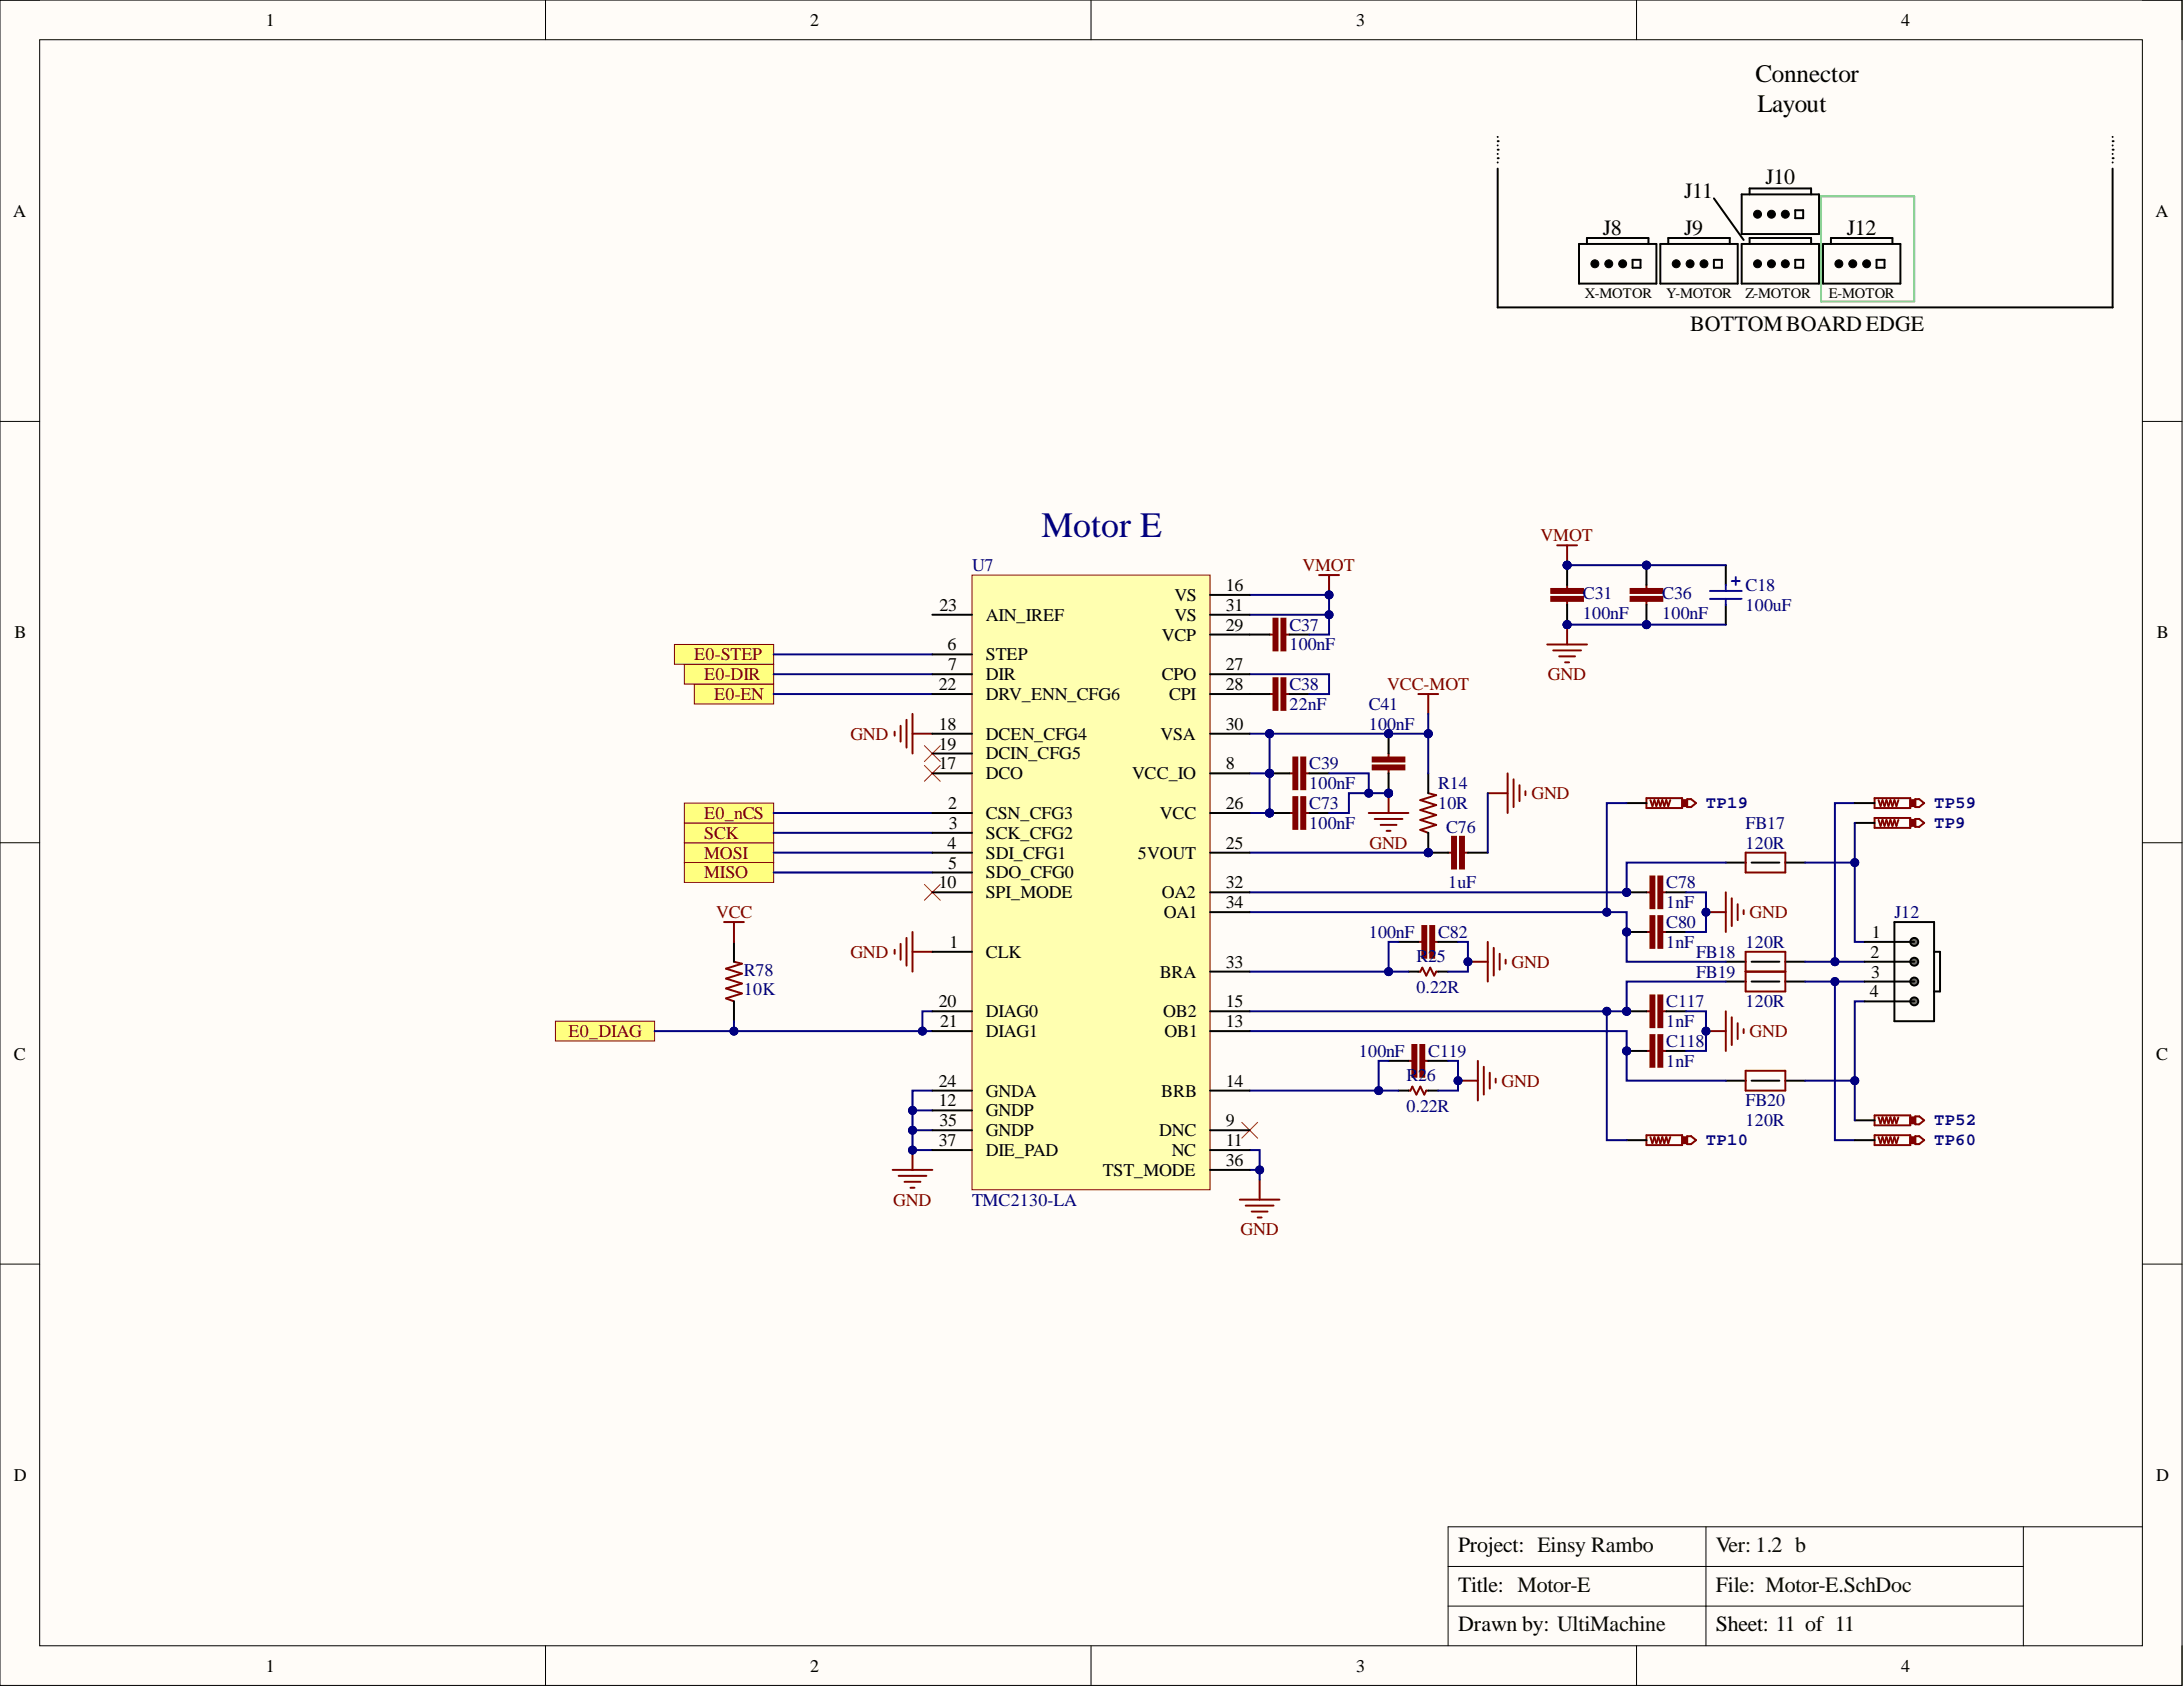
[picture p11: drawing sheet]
<svg xmlns="http://www.w3.org/2000/svg" width="279mm" height="216mm" viewBox="0 0 279 216" stroke-linecap="round" stroke-linejoin="round" font-family="sans-serif">
<defs><g id="words">
<text font-size="4.6" fill="#000080" x="133.3" y="68.8">Motor E</text>
<g font-size="3.2">
<text x="224.7" y="10.5">Connector</text>
<text x="224.9" y="14.3">Layout</text>
</g>
<g font-size="2.8">
<text x="226" y="23.5">J10</text>
<text x="215.6" y="25.3">J11</text>
<text x="205.1" y="30.1">J8</text>
<text x="215.6" y="30.1">J9</text>
<text x="236.4" y="30.1">J12</text>
<text x="216.3" y="42.3">BOTTOMBOARD EDGE</text>
<text x="186.6" y="203.7">Title: Motor-E</text>
<text x="186.6" y="198.6">Project: Einsy Rambo</text>
<text x="186.6" y="208.8">Drawn by: UltiMachine</text>
<text x="219.6" y="208.8">Sheet: 11 of 11</text>
</g>
<g font-size="2.8" fill="#080d02">
<text x="219.6" y="203.7">File: Motor-E.SchDoc</text>
<text x="219.6" y="198.6">Ver: 1.2 b</text>
</g>
<g font-size="2.3">
<text x="34" y="3.3">1</text>
<text x="103.7" y="3.3">2</text>
<text x="173.6" y="3.3">3</text>
<text x="243.3" y="3.3">4</text>
<text x="1.7" y="27.8">A</text>
<text x="275.9" y="27.8">A</text>
<text x="150.3" y="76.9">VS</text>
<text x="156.9" y="75.6">16</text>
<text x="1.9" y="81.6">B</text>
<text x="120.3" y="78.2">23</text>
<text x="121.3" y="83.2">6</text>
<text x="126.2" y="79.4">AIN_IREF</text>
<text x="148.7" y="82">VCP</text>
<text x="150.3" y="79.4">VS</text>
<text x="156.9" y="80.7">29</text>
<text x="156.9" y="78.2">31</text>
<text x="276.1" y="81.6">B</text>
<text x="120.2" y="88.3">22</text>
<text x="121.4" y="85.8">7</text>
<text x="126.2" y="84.5">STEP</text>
<text x="126.2" y="87">DIR</text>
<text x="126.2" y="89.6">DRV_ENN_CFG6</text>
<text x="148.7" y="87">CPO</text>
<text x="149.6" y="89.6">CPI</text>
<text x="156.9" y="85.8">27</text>
<text x="156.9" y="88.3">28</text>
<text x="120.2" y="93.4">18</text>
<text x="120.2" y="95.9">19</text>
<text x="126.2" y="94.7">DCEN_CFG4</text>
<text x="148.5" y="94.7">VSA</text>
<text x="156.9" y="93.4">30</text>
<text x="120.2" y="98.5">17</text>
<text x="126.2" y="99.7">DCO</text>
<text x="126.2" y="97.2">DCIN_CFG5</text>
<text x="144.9" y="99.7">VCC_IO</text>
<text x="156.9" y="98.5">8</text>
<text x="121.4" y="103.5">2</text>
<text x="121.4" y="106.1">3</text>
<text x="126.2" y="104.8">CSN_CFG3</text>
<text x="126.2" y="107.3">SCK_CFG2</text>
<text x="148.4" y="104.8">VCC</text>
<text x="156.9" y="103.5">26</text>
<text x="120.2" y="113.7">10</text>
<text x="121.3" y="108.6">4</text>
<text x="121.4" y="111.2">5</text>
<text x="126.2" y="109.9">SDI_CFG1</text>
<text x="126.2" y="112.4">SDO_CFG0</text>
<text x="145.6" y="109.9">5VOUT</text>
<text x="156.9" y="108.6">25</text>
<text x="156.9" y="113.7">32</text>
<text x="126.2" y="115">SPI_MODE</text>
<text x="148.7" y="115">OA2</text>
<text x="148.9" y="117.5">OA1</text>
<text x="156.9" y="116.2">34</text>
<text x="121.5" y="121.3">1</text>
<text x="126.2" y="122.6">CLK</text>
<text x="148.4" y="125.1">BRA</text>
<text x="156.9" y="123.8">33</text>
<text x="239.4" y="122.6">2</text>
<text x="239.5" y="125.1">3</text>
<text x="239.6" y="120">1</text>
<text x="120.2" y="128.9">20</text>
<text x="120.3" y="131.5">21</text>
<text x="126.2" y="130.2">DIAG0</text>
<text x="148.9" y="130.2">OB2</text>
<text x="156.9" y="131.5">13</text>
<text x="156.9" y="128.9">15</text>
<text x="239.3" y="127.6">4</text>
<text x="1.8" y="135.6">C</text>
<text x="126.2" y="132.7">DIAG1</text>
<text x="149" y="132.7">OB1</text>
<text x="276" y="135.6">C</text>
<text x="120.2" y="141.6">12</text>
<text x="120.2" y="139.1">24</text>
<text x="126.2" y="142.9">GNDP</text>
<text x="126.2" y="140.3">GNDA</text>
<text x="148.6" y="140.3">BRB</text>
<text x="156.9" y="139.1">14</text>
<text x="120.2" y="146.7">37</text>
<text x="120.3" y="144.1">35</text>
<text x="126.2" y="145.4">GNDP</text>
<text x="126.2" y="147.9">DIE_PAD</text>
<text x="148.4" y="145.4">DNC</text>
<text x="150" y="147.9">NC</text>
<text x="156.9" y="144.1">9</text>
<text x="156.9" y="146.7">11</text>
<text x="156.9" y="149.2">36</text>
<text x="141.2" y="150.5">TST_MODE</text>
<text x="1.8" y="189.5">D</text>
<text x="276" y="189.5">D</text>
<text x="34" y="213.9">1</text>
<text x="103.7" y="213.9">2</text>
<text x="173.6" y="213.9">3</text>
<text x="243.3" y="213.9">4</text>
</g>
<g font-size="2.3" fill="#800000">
<text x="197.2" y="69.3">VMOT</text>
<text x="166.7" y="73.1">VMOT</text>
<text x="88.9" y="84.5">E0-STEP</text>
<text x="90.1" y="87">E0-DIR</text>
<text x="91.4" y="89.6">E0-EN</text>
<text x="177.6" y="88.3">VCC-MOT</text>
<text x="198.1" y="87">GND</text>
<text x="108.8" y="94.7">GND</text>
<text x="90.1" y="107.3">SCK</text>
<text x="90.1" y="104.8">E0_nCS</text>
<text x="196" y="102.3">GND</text>
<text x="90.1" y="109.9">MOSI</text>
<text x="90.1" y="112.4">MISO</text>
<text x="175.3" y="108.6">GND</text>
<text x="91.7" y="117.5">VCC</text>
<text x="223.9" y="117.5">GND</text>
<text x="108.8" y="122.6">GND</text>
<text x="193.5" y="123.8">GND</text>
<text x="72.8" y="132.7">E0_DIAG</text>
<text x="223.9" y="132.7">GND</text>
<text x="192.2" y="139.1">GND</text>
<text x="114.3" y="154.3">GND</text>
<text x="158.8" y="158.1">GND</text>
</g>
<g font-size="2.3" fill="#000080">
<text x="124.4" y="73.1">U7</text>
<text x="202.6" y="76.6">C31</text>
<text x="212.8" y="76.6">C36</text>
<text x="223.4" y="75.6">C18</text>
<text x="165" y="80.7">C37</text>
<text x="165" y="83.2">100nF</text>
<text x="202.6" y="79.2">100nF</text>
<text x="212.8" y="79.2">100nF</text>
<text x="223.4" y="78.2">100uF</text>
<text x="165" y="88.3">C38</text>
<text x="165" y="90.9">22nF</text>
<text x="175.2" y="90.9">C41</text>
<text x="175.2" y="93.4">100nF</text>
<text x="167.6" y="98.5">C39</text>
<text x="167.6" y="101">100nF</text>
<text x="184.1" y="101">R14</text>
<text x="167.6" y="103.5">C73</text>
<text x="167.6" y="106.1">100nF</text>
<text x="184.1" y="103.5">10R</text>
<text x="185.1" y="106.6">C76</text>
<text x="223.4" y="106.1">FB17</text>
<text x="185.3" y="113.7">1uF</text>
<text x="213.3" y="113.7">C78</text>
<text x="223.4" y="108.6">120R</text>
<text x="213.3" y="116.2">1nF</text>
<text x="213.3" y="118.8">C80</text>
<text x="242.5" y="117.5">J12</text>
<text x="95.2" y="124.9">R78</text>
<text x="175.2" y="120">100nF</text>
<text x="181.3" y="123.1">R25</text>
<text x="184.1" y="120">C82</text>
<text x="213.3" y="121.3">1nF</text>
<text x="217.1" y="122.6">FB18</text>
<text x="217.1" y="125.1">FB19</text>
<text x="223.4" y="121.3">120R</text>
<text x="95.2" y="127.4">10K</text>
<text x="181.3" y="127.1">0.22R</text>
<text x="213.3" y="128.9">C117</text>
<text x="213.3" y="131.5">1nF</text>
<text x="223.4" y="128.9">120R</text>
<text x="173.9" y="135.3">100nF</text>
<text x="182.8" y="135.3">C119</text>
<text x="213.3" y="134">C118</text>
<text x="213.3" y="136.5">1nF</text>
<text x="180" y="142.4">0.22R</text>
<text x="180" y="138.3">R26</text>
<text x="223.4" y="141.6">FB20</text>
<text x="223.4" y="144.1">120R</text>
<text x="124.4" y="154.3">TMC2130-LA</text>
</g>
<g font-size="2.2" fill="#000080">
<text x="218.3" y="103.4">TP19</text>
<text x="247.5" y="105.9">TP9</text>
<text x="247.5" y="103.4">TP59</text>
<text x="247.5" y="144">TP52</text>
<text x="218.3" y="146.5">TP10</text>
<text x="247.5" y="146.5">TP60</text>
</g>
<g font-size="1.9">
<text x="202.9" y="38.2">X-MOTOR</text>
<text x="213.3" y="38.2">Y-MOTOR</text>
<text x="223.4" y="38.2">Z-MOTOR</text>
<text x="234.1" y="38.2">E-MOTOR</text>
</g>
</g></defs>
<path d="M0 0h279.3v215.7h-279.3z" fill-rule="evenodd" fill="#fffcf8"/>
<path d="M0 0h279.3v215.7h-279.3z" fill="none" stroke="#000" stroke-width=".13"/>
<path d="M5.1 5.1h269.1v205.5h-269.1z" fill-rule="evenodd" fill="#fffcf8"/>
<g fill="none" stroke="#000" stroke-width=".13">
<path d="M0 0h5.1M5.1 5.1h269.1v205.5h-269.1zM69.8 0v5.1M139.6 0v5.1M209.5 0v5.1M274.2 0h5.1v5.1M0 53.9h5.1M274.2 53.9h5.1M0 107.9h5.1M274.2 107.9h5.1M0 161.8h5.1M274.2 161.8h5.1"/>
<path d="M218.3 195.4v15.2M259 195.4v15.2M274.2 195.4h-88.9v15.2M69.8 210.6v5.1M139.6 210.6v5.1M185.3 200.5h73.7M185.3 205.5h73.7M209.5 210.6v5.1M279.3 210.6v5.1"/>
</g>
<g fill="none" stroke="#800000" stroke-width=".25">
<path d="M114.5 93.6v.6M115.3 92.9v2M116 92.1v3.6M116.8 91.4v5M116.8 93.9h2.5M116.8 119.3v5M114.5 121.6v.5M115.3 120.8v2M116 120v3.6M116.8 121.8h2.5M114.3 149.7h5M115 150.5h3.6"/>
<path d="M115.8 151.2h2M116.5 152h.5M116.8 147.2v2.5"/>
</g>
<circle cx="116.8" cy="147.2" r=".51" fill="#000080"/>
<circle cx="116.8" cy="147.2" r=".51" fill="none" stroke="#000080" stroke-width=".13"/>
<path d="M162.5 81.2h.5M164.5 81.2h.5" fill="none" stroke="#800000" stroke-width=".25"/>
<path d="M164 79.2h.5v4h-.5z" fill-rule="evenodd" fill="#800000"/>
<path d="M164 79.2h.5v4h-.5z" fill="none" stroke="#800000" stroke-width=".25"/>
<path d="M163 79.2h.5v4h-.5z" fill-rule="evenodd" fill="#800000"/>
<path d="M163 79.2h.5v4h-.5zM162.5 88.8h.5M164.5 88.8h.5" fill="none" stroke="#800000" stroke-width=".25"/>
<path d="M160 81.2h2.5M165 81.2h2.6" fill="none" stroke="#000" stroke-width=".25"/>
<path d="M164 86.8h.5v4.1h-.5z" fill-rule="evenodd" fill="#800000"/>
<path d="M164 86.8h.5v4.1h-.5z" fill="none" stroke="#800000" stroke-width=".25"/>
<path d="M163 86.8h.5v4.1h-.5z" fill-rule="evenodd" fill="#800000"/>
<path d="M163 86.8h.5v4.1h-.5z" fill="none" stroke="#800000" stroke-width=".25"/>
<path d="M160 88.8h2.5M165 88.8h2.6" fill="none" stroke="#000" stroke-width=".25"/>
<circle cx="182.8" cy="109.1" r=".51" fill="#000080"/>
<circle cx="182.8" cy="109.1" r=".51" fill="none" stroke="#000080" stroke-width=".13"/>
<path d="M182.8 101.5l1 .3-2 .6 2 .6-2 .7 2 .6-2 .6 2 .7-2 .6 1 .4" fill="none" stroke="#800000" stroke-width=".25"/>
<path d="M182.8 99v2.5M182.8 106.6v2.5" fill="none" stroke="#000" stroke-width=".25"/>
<circle cx="182.8" cy="109.1" r=".51" fill="#000080"/>
<circle cx="182.8" cy="109.1" r=".51" fill="none" stroke="#000080" stroke-width=".13"/>
<circle cx="182.8" cy="109.1" r=".51" fill="#000080"/>
<circle cx="182.8" cy="109.1" r=".51" fill="none" stroke="#000080" stroke-width=".13"/>
<path d="M185.3 109.1h.5M187.4 109.1h.5" fill="none" stroke="#800000" stroke-width=".25"/>
<path d="M186.9 107.1h.5v4.1h-.5z" fill-rule="evenodd" fill="#800000"/>
<path d="M186.9 107.1h.5v4.1h-.5z" fill="none" stroke="#800000" stroke-width=".25"/>
<path d="M185.8 107.1h.6v4.1h-.6z" fill-rule="evenodd" fill="#800000"/>
<path d="M185.8 107.1h.6v4.1h-.6z" fill="none" stroke="#800000" stroke-width=".25"/>
<path d="M182.8 109.1h2.5" fill="none" stroke="#000" stroke-width=".25"/>
<circle cx="182.8" cy="109.1" r=".51" fill="#000080"/>
<circle cx="182.8" cy="109.1" r=".51" fill="none" stroke="#000080" stroke-width=".13"/>
<path d="M187.9 109.1h2.5" fill="none" stroke="#000" stroke-width=".25"/>
<circle cx="200.6" cy="79.9" r=".51" fill="#000080"/>
<circle cx="200.6" cy="79.9" r=".51" fill="none" stroke="#000080" stroke-width=".13"/>
<circle cx="200.6" cy="72.3" r=".51" fill="#000080"/>
<circle cx="200.6" cy="72.3" r=".51" fill="none" stroke="#000080" stroke-width=".13"/>
<path d="M200.6 74.9v.5M200.6 76.9v.5" fill="none" stroke="#800000" stroke-width=".25"/>
<path d="M198.5 75.4h4.1v.5h-4.1z" fill-rule="evenodd" fill="#800000"/>
<path d="M198.5 75.4h4.1v.5h-4.1z" fill="none" stroke="#800000" stroke-width=".25"/>
<path d="M198.5 76.4h4.1v.5h-4.1z" fill-rule="evenodd" fill="#800000"/>
<path d="M198.5 76.4h4.1v.5h-4.1z" fill="none" stroke="#800000" stroke-width=".25"/>
<path d="M200.6 77.4v2.5" fill="none" stroke="#000" stroke-width=".25"/>
<circle cx="200.6" cy="79.9" r=".51" fill="#000080"/>
<circle cx="200.6" cy="79.9" r=".51" fill="none" stroke="#000080" stroke-width=".13"/>
<path d="M200.6 72.3v2.6" fill="none" stroke="#000" stroke-width=".25"/>
<circle cx="200.6" cy="72.3" r=".51" fill="#000080"/>
<circle cx="200.6" cy="72.3" r=".51" fill="none" stroke="#000080" stroke-width=".13"/>
<circle cx="210.7" cy="79.9" r=".51" fill="#000080"/>
<circle cx="210.7" cy="79.9" r=".51" fill="none" stroke="#000080" stroke-width=".13"/>
<circle cx="210.7" cy="72.3" r=".51" fill="#000080"/>
<circle cx="210.7" cy="72.3" r=".51" fill="none" stroke="#000080" stroke-width=".13"/>
<path d="M210.7 74.9v.5M210.7 76.9v.5" fill="none" stroke="#800000" stroke-width=".25"/>
<path d="M208.7 75.4h4.1v.5h-4.1z" fill-rule="evenodd" fill="#800000"/>
<path d="M208.7 75.4h4.1v.5h-4.1z" fill="none" stroke="#800000" stroke-width=".25"/>
<path d="M208.7 76.4h4.1v.5h-4.1z" fill-rule="evenodd" fill="#800000"/>
<path d="M208.7 76.4h4.1v.5h-4.1z" fill="none" stroke="#800000" stroke-width=".25"/>
<path d="M210.7 77.4v2.5" fill="none" stroke="#000" stroke-width=".25"/>
<circle cx="210.7" cy="79.9" r=".51" fill="#000080"/>
<circle cx="210.7" cy="79.9" r=".51" fill="none" stroke="#000080" stroke-width=".13"/>
<path d="M210.7 72.3v2.6" fill="none" stroke="#000" stroke-width=".25"/>
<circle cx="210.7" cy="72.3" r=".51" fill="#000080"/>
<circle cx="210.7" cy="72.3" r=".51" fill="none" stroke="#000080" stroke-width=".13"/>
<path d="M220.9 72.3v2.6M220.9 77.4v2.5" fill="none" stroke="#000" stroke-width=".25"/>
<path d="M218.9 75.6h4M218.9 76.6h4M220.9 74.9v.7M220.9 76.6v.8M221.6 74.4h1.1M222.2 73.9v1" fill="none" stroke="#00f" stroke-width=".25"/>
<path d="M200.6 79.9v2.6M198 82.5h5.1M198.8 83.2h3.5M199.6 84h2M200.3 84.8h.5" fill="none" stroke="#800000" stroke-width=".25"/>
<circle cx="200.6" cy="79.9" r=".51" fill="#000080"/>
<circle cx="200.6" cy="79.9" r=".51" fill="none" stroke="#000080" stroke-width=".13"/>
<path d="M193 99v5M193.7 99.7v3.6M190.4 101.5h2.6M194.5 100.5v2M195.2 101.3v.5" fill="none" stroke="#800000" stroke-width=".25"/>
<circle cx="162.5" cy="104" r=".51" fill="#000080"/>
<circle cx="162.5" cy="104" r=".51" fill="none" stroke="#000080" stroke-width=".13"/>
<path d="M165 104h.5M167.1 104h.5" fill="none" stroke="#800000" stroke-width=".25"/>
<path d="M165.5 102h.5v4.1h-.5z" fill-rule="evenodd" fill="#800000"/>
<path d="M165.5 102h.5v4.1h-.5z" fill="none" stroke="#800000" stroke-width=".25"/>
<path d="M166.6 102h.5v4.1h-.5z" fill-rule="evenodd" fill="#800000"/>
<path d="M166.6 102h.5v4.1h-.5z" fill="none" stroke="#800000" stroke-width=".25"/>
<path d="M162.5 104h2.5M167.6 104h2.5" fill="none" stroke="#000" stroke-width=".25"/>
<circle cx="162.5" cy="104" r=".51" fill="#000080"/>
<circle cx="162.5" cy="104" r=".51" fill="none" stroke="#000080" stroke-width=".13"/>
<circle cx="162.5" cy="99" r=".51" fill="#000080"/>
<circle cx="162.5" cy="99" r=".51" fill="none" stroke="#000080" stroke-width=".13"/>
<path d="M165 99h.5M167.1 99h.5" fill="none" stroke="#800000" stroke-width=".25"/>
<path d="M165.5 96.9h.5v4.1h-.5z" fill-rule="evenodd" fill="#800000"/>
<path d="M165.5 96.9h.5v4.1h-.5z" fill="none" stroke="#800000" stroke-width=".25"/>
<path d="M166.6 96.9h.5v4.1h-.5z" fill-rule="evenodd" fill="#800000"/>
<path d="M166.6 96.9h.5v4.1h-.5z" fill="none" stroke="#800000" stroke-width=".25"/>
<path d="M162.5 99h2.5M167.6 99h2.5" fill="none" stroke="#000" stroke-width=".25"/>
<circle cx="162.5" cy="99" r=".51" fill="#000080"/>
<circle cx="162.5" cy="99" r=".51" fill="none" stroke="#000080" stroke-width=".13"/>
<circle cx="177.7" cy="101.5" r=".51" fill="#000080"/>
<circle cx="177.7" cy="101.5" r=".51" fill="none" stroke="#000080" stroke-width=".13"/>
<circle cx="177.7" cy="93.9" r=".51" fill="#000080"/>
<circle cx="177.7" cy="93.9" r=".51" fill="none" stroke="#000080" stroke-width=".13"/>
<path d="M177.7 96.4v.5M177.7 98.5v.5" fill="none" stroke="#800000" stroke-width=".25"/>
<path d="M175.7 96.9h4.1v.6h-4.1z" fill-rule="evenodd" fill="#800000"/>
<path d="M175.7 96.9h4.1v.6h-4.1z" fill="none" stroke="#800000" stroke-width=".25"/>
<path d="M175.7 98h4.1v.5h-4.1z" fill-rule="evenodd" fill="#800000"/>
<path d="M175.7 98h4.1v.5h-4.1z" fill="none" stroke="#800000" stroke-width=".25"/>
<path d="M177.7 99v2.5" fill="none" stroke="#000" stroke-width=".25"/>
<circle cx="177.7" cy="101.5" r=".51" fill="#000080"/>
<circle cx="177.7" cy="101.5" r=".51" fill="none" stroke="#000080" stroke-width=".13"/>
<path d="M177.7 93.9v2.5" fill="none" stroke="#000" stroke-width=".25"/>
<circle cx="177.7" cy="93.9" r=".51" fill="#000080"/>
<circle cx="177.7" cy="93.9" r=".51" fill="none" stroke="#000080" stroke-width=".13"/>
<path d="M175.2 104h5.1M175.9 104.8h3.6M176.7 105.6h2M177.5 106.3h.5M177.7 101.5v2.5" fill="none" stroke="#800000" stroke-width=".25"/>
<circle cx="177.7" cy="101.5" r=".51" fill="#000080"/>
<circle cx="177.7" cy="101.5" r=".51" fill="none" stroke="#000080" stroke-width=".13"/>
<path d="M239.9 104.7h4.6v1.3h-4.6zM240.4 104.9l.3 .8 .2-.8 .3 .8 .2-.8 .3 .8 .3-.8 .2 .8 .3-.8 .2 .8 .3-.8M245.1 104.8h.5l.7 .5-.7 .5h-.5z" fill="none" stroke="#800000" stroke-width=".25"/>
<path d="M244.5 104.9h.6v.8h-.6z" fill-rule="evenodd" fill="#800000"/>
<path d="M244.5 104.9h.6v.8h-.6z" fill="none" stroke="#800000" stroke-width=".25"/>
<path d="M237.4 105.3h2.5" fill="none" stroke="#000" stroke-width=".25"/>
<circle cx="208.2" cy="114.2" r=".51" fill="#000080"/>
<circle cx="208.2" cy="114.2" r=".51" fill="none" stroke="#000080" stroke-width=".13"/>
<path d="M210.7 114.2h.5M212.8 114.2h.5" fill="none" stroke="#800000" stroke-width=".25"/>
<path d="M212.3 112.2h.5v4h-.5z" fill-rule="evenodd" fill="#800000"/>
<path d="M212.3 112.2h.5v4h-.5z" fill="none" stroke="#800000" stroke-width=".25"/>
<path d="M211.2 112.2h.5v4h-.5z" fill-rule="evenodd" fill="#800000"/>
<path d="M211.2 112.2h.5v4h-.5z" fill="none" stroke="#800000" stroke-width=".25"/>
<path d="M208.2 114.2h2.5" fill="none" stroke="#000" stroke-width=".25"/>
<circle cx="208.2" cy="114.2" r=".51" fill="#000080"/>
<circle cx="208.2" cy="114.2" r=".51" fill="none" stroke="#000080" stroke-width=".13"/>
<path d="M213.3 114.2h2.5" fill="none" stroke="#000" stroke-width=".25"/>
<path d="M218.3 116.7h2.6M220.9 114.2v5.1M221.6 115v3.5M222.4 115.7v2.1M223.2 116.5v.5" fill="none" stroke="#800000" stroke-width=".25"/>
<circle cx="218.3" cy="116.7" r=".51" fill="#000080"/>
<circle cx="218.3" cy="116.7" r=".51" fill="none" stroke="#000080" stroke-width=".13"/>
<path d="M210.7 102.1h4.6v1.3h-4.6zM211.2 102.4l.3 .8 .2-.8 .3 .8 .3-.8 .2 .8 .3-.8 .2 .8 .3-.8 .2 .8 .3-.8M215.9 102.3h.5l.7 .5-.7 .5h-.5z" fill="none" stroke="#800000" stroke-width=".25"/>
<path d="M215.3 102.4h.6v.8h-.6z" fill-rule="evenodd" fill="#800000"/>
<path d="M215.3 102.4h.6v.8h-.6z" fill="none" stroke="#800000" stroke-width=".25"/>
<path d="M208.2 102.8h2.5" fill="none" stroke="#000" stroke-width=".25"/>
<circle cx="208.2" cy="119.3" r=".51" fill="#000080"/>
<circle cx="208.2" cy="119.3" r=".51" fill="none" stroke="#000080" stroke-width=".13"/>
<path d="M210.7 119.3h.5M212.8 119.3h.5" fill="none" stroke="#800000" stroke-width=".25"/>
<path d="M212.3 117.2h.5v4.1h-.5z" fill-rule="evenodd" fill="#800000"/>
<path d="M212.3 117.2h.5v4.1h-.5z" fill="none" stroke="#800000" stroke-width=".25"/>
<path d="M211.2 117.2h.5v4.1h-.5z" fill-rule="evenodd" fill="#800000"/>
<path d="M211.2 117.2h.5v4.1h-.5z" fill="none" stroke="#800000" stroke-width=".25"/>
<path d="M208.2 119.3h2.5" fill="none" stroke="#000" stroke-width=".25"/>
<circle cx="208.2" cy="119.3" r=".51" fill="#000080"/>
<circle cx="208.2" cy="119.3" r=".51" fill="none" stroke="#000080" stroke-width=".13"/>
<path d="M213.3 119.3h2.5" fill="none" stroke="#000" stroke-width=".25"/>
<path d="M181.5 120.5h.5M183.6 120.5h.5" fill="none" stroke="#800000" stroke-width=".25"/>
<path d="M182 118.5h.5v4.1h-.5z" fill-rule="evenodd" fill="#800000"/>
<path d="M182 118.5h.5v4.1h-.5z" fill="none" stroke="#800000" stroke-width=".25"/>
<path d="M183.1 118.5h.5v4.1h-.5z" fill-rule="evenodd" fill="#800000"/>
<path d="M183.1 118.5h.5v4.1h-.5zM187.9 123.1h2.5M190.4 120.5v5.1M191.2 121.3v3.6M191.9 122.1v2M192.7 122.8v.5" fill="none" stroke="#800000" stroke-width=".25"/>
<path d="M179 120.5h2.5M184.1 120.5h2.5" fill="none" stroke="#000" stroke-width=".25"/>
<circle cx="187.9" cy="123.1" r=".51" fill="#000080"/>
<circle cx="187.9" cy="123.1" r=".51" fill="none" stroke="#000080" stroke-width=".13"/>
<path d="M210.7 145.3h4.6v1.3h-4.6zM211.2 145.5l.3 .8 .2-.8 .3 .8 .3-.8 .2 .8 .3-.8 .2 .8 .3-.8 .2 .8 .3-.8M215.9 145.4h.5l.7 .5-.7 .5h-.5z" fill="none" stroke="#800000" stroke-width=".25"/>
<path d="M215.3 145.5h.6v.8h-.6z" fill-rule="evenodd" fill="#800000"/>
<path d="M215.3 145.5h.6v.8h-.6z" fill="none" stroke="#800000" stroke-width=".25"/>
<path d="M208.2 145.9h2.5" fill="none" stroke="#000" stroke-width=".25"/>
<circle cx="208.2" cy="134.5" r=".51" fill="#000080"/>
<circle cx="208.2" cy="134.5" r=".51" fill="none" stroke="#000080" stroke-width=".13"/>
<path d="M210.7 134.5h.5M212.8 134.5h.5" fill="none" stroke="#800000" stroke-width=".25"/>
<path d="M212.3 132.5h.5v4h-.5z" fill-rule="evenodd" fill="#800000"/>
<path d="M212.3 132.5h.5v4h-.5z" fill="none" stroke="#800000" stroke-width=".25"/>
<path d="M211.2 132.5h.5v4h-.5z" fill-rule="evenodd" fill="#800000"/>
<path d="M211.2 132.5h.5v4h-.5z" fill="none" stroke="#800000" stroke-width=".25"/>
<path d="M208.2 134.5h2.5" fill="none" stroke="#000" stroke-width=".25"/>
<circle cx="208.2" cy="134.5" r=".51" fill="#000080"/>
<circle cx="208.2" cy="134.5" r=".51" fill="none" stroke="#000080" stroke-width=".13"/>
<path d="M213.3 134.5h2.5" fill="none" stroke="#000" stroke-width=".25"/>
<circle cx="208.2" cy="129.4" r=".51" fill="#000080"/>
<circle cx="208.2" cy="129.4" r=".51" fill="none" stroke="#000080" stroke-width=".13"/>
<path d="M210.7 129.4h.5M212.8 129.4h.5" fill="none" stroke="#800000" stroke-width=".25"/>
<path d="M212.3 127.4h.5v4.1h-.5z" fill-rule="evenodd" fill="#800000"/>
<path d="M212.3 127.4h.5v4.1h-.5z" fill="none" stroke="#800000" stroke-width=".25"/>
<path d="M211.2 127.4h.5v4.1h-.5z" fill-rule="evenodd" fill="#800000"/>
<path d="M211.2 127.4h.5v4.1h-.5z" fill="none" stroke="#800000" stroke-width=".25"/>
<path d="M208.2 129.4h2.5" fill="none" stroke="#000" stroke-width=".25"/>
<circle cx="208.2" cy="129.4" r=".51" fill="#000080"/>
<circle cx="208.2" cy="129.4" r=".51" fill="none" stroke="#000080" stroke-width=".13"/>
<path d="M213.3 129.4h2.5" fill="none" stroke="#000" stroke-width=".25"/>
<path d="M218.3 132h2.6M220.9 129.4v5.1M221.6 130.2v3.5M222.4 130.9v2.1M223.2 131.7v.5" fill="none" stroke="#800000" stroke-width=".25"/>
<circle cx="218.3" cy="132" r=".51" fill="#000080"/>
<circle cx="218.3" cy="132" r=".51" fill="none" stroke="#000080" stroke-width=".13"/>
<path d="M180.3 135.8h.5M182.3 135.8h.5" fill="none" stroke="#800000" stroke-width=".25"/>
<path d="M180.8 133.7h.5v4.1h-.5z" fill-rule="evenodd" fill="#800000"/>
<path d="M180.8 133.7h.5v4.1h-.5z" fill="none" stroke="#800000" stroke-width=".25"/>
<path d="M181.8 133.7h.5v4.1h-.5z" fill-rule="evenodd" fill="#800000"/>
<path d="M181.8 133.7h.5v4.1h-.5zM186.6 138.3h2.5M189.1 135.8v5M189.9 136.5v3.6M190.7 137.3v2M191.4 138.1v.5" fill="none" stroke="#800000" stroke-width=".25"/>
<path d="M177.7 135.8h2.6M182.8 135.8h2.5" fill="none" stroke="#000" stroke-width=".25"/>
<circle cx="186.6" cy="138.3" r=".51" fill="#000080"/>
<circle cx="186.6" cy="138.3" r=".51" fill="none" stroke="#000080" stroke-width=".13"/>
<path d="M87.6 107.9h11.4v2.5h-11.4z" fill-rule="evenodd" fill="#ffff80"/>
<path d="M87.6 107.9h11.4v2.5h-11.4z" fill="none" stroke="#800000" stroke-width=".13"/>
<path d="M87.6 110.4h11.4v2.5h-11.4z" fill-rule="evenodd" fill="#ffff80"/>
<path d="M87.6 110.4h11.4v2.5h-11.4z" fill="none" stroke="#800000" stroke-width=".13"/>
<path d="M87.6 105.3h11.4v2.6h-11.4z" fill-rule="evenodd" fill="#ffff80"/>
<path d="M87.6 105.3h11.4v2.6h-11.4z" fill="none" stroke="#800000" stroke-width=".13"/>
<path d="M239.9 142.7h4.6v1.3h-4.6zM240.4 143l.3 .8 .2-.8 .3 .8 .2-.8 .3 .8 .3-.8 .2 .8 .3-.8 .2 .8 .3-.8M245.1 142.9h.5l.7 .5-.7 .5h-.5z" fill="none" stroke="#800000" stroke-width=".25"/>
<path d="M244.5 143h.6v.8h-.6z" fill-rule="evenodd" fill="#800000"/>
<path d="M244.5 143h.6v.8h-.6z" fill="none" stroke="#800000" stroke-width=".25"/>
<path d="M237.4 143.4h2.5" fill="none" stroke="#000" stroke-width=".25"/>
<path d="M88.9 87.6h10.1v2.5h-10.1z" fill-rule="evenodd" fill="#ffff80"/>
<path d="M88.9 87.6h10.1v2.5h-10.1z" fill="none" stroke="#800000" stroke-width=".13"/>
<path d="M87.6 85h11.4v2.6h-11.4z" fill-rule="evenodd" fill="#ffff80"/>
<path d="M87.6 85h11.4v2.6h-11.4z" fill="none" stroke="#800000" stroke-width=".13"/>
<path d="M86.3 82.5h12.7v2.5h-12.7z" fill-rule="evenodd" fill="#ffff80"/>
<path d="M86.3 82.5h12.7v2.5h-12.7z" fill="none" stroke="#800000" stroke-width=".13"/>
<path d="M71.1 130.7h12.7v2.5h-12.7z" fill-rule="evenodd" fill="#ffff80"/>
<path d="M71.1 130.7h12.7v2.5h-12.7z" fill="none" stroke="#800000" stroke-width=".13"/>
<path d="M87.6 102.8h11.4v2.5h-11.4z" fill-rule="evenodd" fill="#ffff80"/>
<path d="M87.6 102.8h11.4v2.5h-11.4z" fill="none" stroke="#800000" stroke-width=".13"/>
<path d="M168.8 73.6h2.6M170.1 73.6v2.5M181.5 88.8h2.6M182.8 88.8v2.6M92.7 118h2.5M93.9 118v2.5M93.9 123.1l1.1 .2-2.1 .7 2.1 .6-2.1 .6 2.1 .7-2.1 .6 2.1 .6-2.1 .7 1 .4M158.7 153.5h5.1M159.4 154.3h3.6M160.2 155.1h2M161 155.8h.5M161.2 151v2.5" fill="none" stroke="#800000" stroke-width=".25"/>
<path d="M118.3 95.4l2 2.1M118.3 98l2 2M120.3 95.4l-2 2.1M120.3 98l-2 2M118.3 113.2l2 2M120.3 113.2l-2 2M158.9 143.6l2.1 2.1M161 143.6l-2.1 2.1" fill="none" stroke="#f00" stroke-width=".13"/>
<g fill="none" stroke="#000" stroke-width=".25">
<path d="M191.7 18.1h.1M191.7 19.2h.1M191.7 17.5h.1M191.7 18.6h.1M191.7 19.7h.1M270.4 18.1h.1M270.4 19.2h.1M270.4 17.5h.1M270.4 18.6h.1M270.4 19.7h.1M191.7 20.2h.1M191.7 21.6v17.7h78.7v-17.7"/>
<path d="M191.7 20.8h.1M202.1 31.2h9.9v5.1h-9.9zM203.1 31.2v-.7h7.9v.7M209 33.3h1v1h-1zM212.5 31.2h9.9v5.1h-9.9zM213.5 31.2v-.7h7.9v.7M219.4 33.3h1v1h-1zM219.4 25.4l3.8 5.3M222.9 31.2h9.9v5.1h-9.9zM222.9 24.9h9.9v5.1h-9.9zM223.9 31.2v-.7h7.9v.7M223.9 24.9v-.8h7.9v.8"/>
<path d="M229.8 33.3h1v1h-1zM229.8 26.9h1v1h-1zM233.3 31.2h9.9v5.1h-9.9zM234.3 31.2v-.7h7.9v.7M240.2 33.3h1v1h-1zM270.4 20.2h.1M270.4 20.8h.1M93.9 120.5v2.6M93.9 128.2v2.5"/>
</g>
<g fill="#000">
<circle cx="204.1" cy="33.8" r=".51"/>
<circle cx="205.9" cy="33.8" r=".51"/>
<circle cx="207.7" cy="33.8" r=".51"/>
<circle cx="214.5" cy="33.8" r=".51"/>
<circle cx="216.3" cy="33.8" r=".51"/>
<circle cx="218.1" cy="33.8" r=".51"/>
<circle cx="224.9" cy="33.8" r=".51"/>
<circle cx="224.9" cy="27.4" r=".51"/>
<circle cx="226.7" cy="33.8" r=".51"/>
<circle cx="226.7" cy="27.4" r=".51"/>
<circle cx="228.5" cy="33.8" r=".51"/>
<circle cx="228.5" cy="27.4" r=".51"/>
<circle cx="235.4" cy="33.8" r=".51"/>
<circle cx="237.1" cy="33.8" r=".51"/>
<circle cx="238.9" cy="33.8" r=".51"/>
</g>
<g fill="none" stroke="#000" stroke-width=".13">
<circle cx="204.1" cy="33.8" r=".51"/>
<circle cx="205.9" cy="33.8" r=".51"/>
<circle cx="207.7" cy="33.8" r=".51"/>
<circle cx="214.5" cy="33.8" r=".51"/>
<circle cx="216.3" cy="33.8" r=".51"/>
<circle cx="218.1" cy="33.8" r=".51"/>
<circle cx="224.9" cy="33.8" r=".51"/>
<circle cx="224.9" cy="27.4" r=".51"/>
<circle cx="226.7" cy="33.8" r=".51"/>
<circle cx="226.7" cy="27.4" r=".51"/>
<circle cx="228.5" cy="33.8" r=".51"/>
<circle cx="228.5" cy="27.4" r=".51"/>
<circle cx="235.4" cy="33.8" r=".51"/>
<circle cx="237.1" cy="33.8" r=".51"/>
<circle cx="238.9" cy="33.8" r=".51"/>
</g>
<path d="M233.1 25.1h11.9v13.5h-11.9z" fill="none" stroke="#5cd481" stroke-width=".25"/>
<circle cx="170.1" cy="76.1" r=".51" fill="#000080"/>
<circle cx="170.1" cy="76.1" r=".51" fill="none" stroke="#000080" stroke-width=".13"/>
<path d="M199.3 69.8h2.5M200.6 69.8v2.5" fill="none" stroke="#800000" stroke-width=".25"/>
<circle cx="200.6" cy="72.3" r=".51" fill="#000080"/>
<circle cx="200.6" cy="72.3" r=".51" fill="none" stroke="#000080" stroke-width=".13"/>
<path d="M223.4 109.1h5.1v2.6h-5.1zM180.3 139.6h.2l.3-.5 .5 1 .5-1 .5 1 .2-.5h.3M181.5 124.3h.3l.2-.5 .5 1.1 .6-1.1 .5 1.1 .2-.6h.3" fill="none" stroke="#800000" stroke-width=".25"/>
<path d="M220.9 110.4h2.5M224.2 110.4h3.5M228.5 110.4h2.5M179 139.6h1.3M180.3 124.3h1.2M182.8 139.6h1.3M184.1 124.3h1.2" fill="none" stroke="#000" stroke-width=".25"/>
<path d="M99 104h20.3M99 106.6h20.3M99 109.1h20.3M99 111.7h20.3M83.8 132h35.5" fill="none" stroke="#000080" stroke-width=".25"/>
<circle cx="118.1" cy="132" r=".51" fill="#000080"/>
<circle cx="118.1" cy="132" r=".51" fill="none" stroke="#000080" stroke-width=".13"/>
<circle cx="93.9" cy="132" r=".51" fill="#000080"/>
<circle cx="93.9" cy="132" r=".51" fill="none" stroke="#000080" stroke-width=".13"/>
<path d="M119.3 144.6h-2.5v2.6h2.5" fill="none" stroke="#000080" stroke-width=".25"/>
<circle cx="116.8" cy="144.6" r=".51" fill="#000080"/>
<circle cx="116.8" cy="144.6" r=".51" fill="none" stroke="#000080" stroke-width=".13"/>
<circle cx="116.8" cy="147.2" r=".51" fill="#000080"/>
<circle cx="116.8" cy="147.2" r=".51" fill="none" stroke="#000080" stroke-width=".13"/>
<path d="M119.3 142.1h-2.5v2.5" fill="none" stroke="#000080" stroke-width=".25"/>
<circle cx="116.8" cy="142.1" r=".51" fill="#000080"/>
<circle cx="116.8" cy="142.1" r=".51" fill="none" stroke="#000080" stroke-width=".13"/>
<circle cx="116.8" cy="144.6" r=".51" fill="#000080"/>
<circle cx="116.8" cy="144.6" r=".51" fill="none" stroke="#000080" stroke-width=".13"/>
<path d="M119.3 139.6h-2.5v2.5" fill="none" stroke="#000080" stroke-width=".25"/>
<circle cx="116.8" cy="142.1" r=".51" fill="#000080"/>
<circle cx="116.8" cy="142.1" r=".51" fill="none" stroke="#000080" stroke-width=".13"/>
<path d="M200.6 72.3h20.3" fill="none" stroke="#000080" stroke-width=".25"/>
<circle cx="200.6" cy="72.3" r=".51" fill="#000080"/>
<circle cx="200.6" cy="72.3" r=".51" fill="none" stroke="#000080" stroke-width=".13"/>
<circle cx="210.7" cy="72.3" r=".51" fill="#000080"/>
<circle cx="210.7" cy="72.3" r=".51" fill="none" stroke="#000080" stroke-width=".13"/>
<path d="M200.6 79.9h20.3" fill="none" stroke="#000080" stroke-width=".25"/>
<circle cx="200.6" cy="79.9" r=".51" fill="#000080"/>
<circle cx="200.6" cy="79.9" r=".51" fill="none" stroke="#000080" stroke-width=".13"/>
<circle cx="210.7" cy="79.9" r=".51" fill="#000080"/>
<circle cx="210.7" cy="79.9" r=".51" fill="none" stroke="#000080" stroke-width=".13"/>
<path d="M170.1 99h5.1v2.5" fill="none" stroke="#000080" stroke-width=".25"/>
<circle cx="175.2" cy="101.5" r=".51" fill="#000080"/>
<circle cx="175.2" cy="101.5" r=".51" fill="none" stroke="#000080" stroke-width=".13"/>
<path d="M182.8 91.4v2.5" fill="none" stroke="#000080" stroke-width=".25"/>
<circle cx="182.8" cy="93.9" r=".51" fill="#000080"/>
<circle cx="182.8" cy="93.9" r=".51" fill="none" stroke="#000080" stroke-width=".13"/>
<path d="M215.8 114.2h2.5v5.1h-2.5" fill="none" stroke="#000080" stroke-width=".25"/>
<circle cx="218.3" cy="116.7" r=".51" fill="#000080"/>
<circle cx="218.3" cy="116.7" r=".51" fill="none" stroke="#000080" stroke-width=".13"/>
<path d="M215.8 129.4h2.5v5.1h-2.5" fill="none" stroke="#000080" stroke-width=".25"/>
<circle cx="218.3" cy="132" r=".51" fill="#000080"/>
<circle cx="218.3" cy="132" r=".51" fill="none" stroke="#000080" stroke-width=".13"/>
<path d="M182.8 93.9v5.1" fill="none" stroke="#000080" stroke-width=".25"/>
<circle cx="182.8" cy="93.9" r=".51" fill="#000080"/>
<circle cx="182.8" cy="93.9" r=".51" fill="none" stroke="#000080" stroke-width=".13"/>
<path d="M160 109.1h22.8M190.4 101.5v7.6" fill="none" stroke="#000080" stroke-width=".25"/>
<circle cx="182.8" cy="109.1" r=".51" fill="#000080"/>
<circle cx="182.8" cy="109.1" r=".51" fill="none" stroke="#000080" stroke-width=".13"/>
<path d="M160 104h2.5" fill="none" stroke="#000080" stroke-width=".25"/>
<circle cx="162.5" cy="104" r=".51" fill="#000080"/>
<circle cx="162.5" cy="104" r=".51" fill="none" stroke="#000080" stroke-width=".13"/>
<path d="M160 99h2.5" fill="none" stroke="#000080" stroke-width=".25"/>
<circle cx="162.5" cy="99" r=".51" fill="#000080"/>
<circle cx="162.5" cy="99" r=".51" fill="none" stroke="#000080" stroke-width=".13"/>
<path d="M160 93.9h2.5" fill="none" stroke="#000080" stroke-width=".25"/>
<circle cx="162.5" cy="93.9" r=".51" fill="#000080"/>
<circle cx="162.5" cy="93.9" r=".51" fill="none" stroke="#000080" stroke-width=".13"/>
<path d="M160 86.3h10.1v2.5h-2.5M177.7 135.8h-1.2v3.8h-16.5" fill="none" stroke="#000080" stroke-width=".25"/>
<circle cx="176.5" cy="139.6" r=".51" fill="#000080"/>
<circle cx="176.5" cy="139.6" r=".51" fill="none" stroke="#000080" stroke-width=".13"/>
<path d="M160 76.1h10.1v2.6" fill="none" stroke="#000080" stroke-width=".25"/>
<circle cx="170.1" cy="78.7" r=".51" fill="#000080"/>
<circle cx="170.1" cy="78.7" r=".51" fill="none" stroke="#000080" stroke-width=".13"/>
<circle cx="170.1" cy="76.1" r=".51" fill="#000080"/>
<circle cx="170.1" cy="76.1" r=".51" fill="none" stroke="#000080" stroke-width=".13"/>
<path d="M160 78.7h10.1v2.5h-2.5" fill="none" stroke="#000080" stroke-width=".25"/>
<circle cx="170.1" cy="78.7" r=".51" fill="#000080"/>
<circle cx="170.1" cy="78.7" r=".51" fill="none" stroke="#000080" stroke-width=".13"/>
<path d="M162.5 93.9h20.3" fill="none" stroke="#000080" stroke-width=".25"/>
<circle cx="162.5" cy="93.9" r=".51" fill="#000080"/>
<circle cx="162.5" cy="93.9" r=".51" fill="none" stroke="#000080" stroke-width=".13"/>
<circle cx="177.7" cy="93.9" r=".51" fill="#000080"/>
<circle cx="177.7" cy="93.9" r=".51" fill="none" stroke="#000080" stroke-width=".13"/>
<circle cx="182.8" cy="93.9" r=".51" fill="#000080"/>
<circle cx="182.8" cy="93.9" r=".51" fill="none" stroke="#000080" stroke-width=".13"/>
<path d="M177.7 101.5h-5.1v2.5h-2.5" fill="none" stroke="#000080" stroke-width=".25"/>
<circle cx="177.7" cy="101.5" r=".51" fill="#000080"/>
<circle cx="177.7" cy="101.5" r=".51" fill="none" stroke="#000080" stroke-width=".13"/>
<circle cx="175.2" cy="101.5" r=".51" fill="#000080"/>
<circle cx="175.2" cy="101.5" r=".51" fill="none" stroke="#000080" stroke-width=".13"/>
<path d="M162.5 93.9v10.1" fill="none" stroke="#000080" stroke-width=".25"/>
<circle cx="162.5" cy="93.9" r=".51" fill="#000080"/>
<circle cx="162.5" cy="93.9" r=".51" fill="none" stroke="#000080" stroke-width=".13"/>
<circle cx="162.5" cy="99" r=".51" fill="#000080"/>
<circle cx="162.5" cy="99" r=".51" fill="none" stroke="#000080" stroke-width=".13"/>
<circle cx="162.5" cy="104" r=".51" fill="#000080"/>
<circle cx="162.5" cy="104" r=".51" fill="none" stroke="#000080" stroke-width=".13"/>
<path d="M179 120.5h-1.3v3.8h-17.7" fill="none" stroke="#000080" stroke-width=".25"/>
<circle cx="177.7" cy="124.3" r=".51" fill="#000080"/>
<circle cx="177.7" cy="124.3" r=".51" fill="none" stroke="#000080" stroke-width=".13"/>
<path d="M160 147.2h1.2v3.8" fill="none" stroke="#000080" stroke-width=".25"/>
<circle cx="161.2" cy="149.7" r=".51" fill="#000080"/>
<circle cx="161.2" cy="149.7" r=".51" fill="none" stroke="#000080" stroke-width=".13"/>
<path d="M160 149.7h1.2" fill="none" stroke="#000080" stroke-width=".25"/>
<circle cx="161.2" cy="149.7" r=".51" fill="#000080"/>
<circle cx="161.2" cy="149.7" r=".51" fill="none" stroke="#000080" stroke-width=".13"/>
<path d="M99 83.7h20.3M99 86.3h20.3M99 88.8h20.3M119.3 129.4h-1.2v2.6" fill="none" stroke="#000080" stroke-width=".25"/>
<circle cx="118.1" cy="132" r=".51" fill="#000080"/>
<circle cx="118.1" cy="132" r=".51" fill="none" stroke="#000080" stroke-width=".13"/>
<path d="M93.9 130.7v1.3" fill="none" stroke="#000080" stroke-width=".25"/>
<circle cx="93.9" cy="132" r=".51" fill="#000080"/>
<circle cx="93.9" cy="132" r=".51" fill="none" stroke="#000080" stroke-width=".13"/>
<path d="M177.7 124.3h2.6" fill="none" stroke="#000080" stroke-width=".25"/>
<circle cx="177.7" cy="124.3" r=".51" fill="#000080"/>
<circle cx="177.7" cy="124.3" r=".51" fill="none" stroke="#000080" stroke-width=".13"/>
<path d="M186.6 120.5h1.3v3.8h-2.6" fill="none" stroke="#000080" stroke-width=".25"/>
<circle cx="187.9" cy="123.1" r=".51" fill="#000080"/>
<circle cx="187.9" cy="123.1" r=".51" fill="none" stroke="#000080" stroke-width=".13"/>
<path d="M185.3 135.8h1.3v3.8h-2.5" fill="none" stroke="#000080" stroke-width=".25"/>
<circle cx="186.6" cy="138.3" r=".51" fill="#000080"/>
<circle cx="186.6" cy="138.3" r=".51" fill="none" stroke="#000080" stroke-width=".13"/>
<path d="M176.5 139.6h2.5" fill="none" stroke="#000080" stroke-width=".25"/>
<circle cx="176.5" cy="139.6" r=".51" fill="#000080"/>
<circle cx="176.5" cy="139.6" r=".51" fill="none" stroke="#000080" stroke-width=".13"/>
<path d="M220.9 123.1h2.5M220.9 125.6h2.5M220.9 138.3h2.5M224.2 123.1h3.5M224.2 125.6h3.5M224.2 138.3h3.5M228.5 123.1h2.5M228.5 125.6h2.5M228.5 138.3h2.5" fill="none" stroke="#000" stroke-width=".25"/>
<path d="M223.4 121.8h5.1v5.1h-5.1zM223.4 137h5.1v2.6h-5.1zM223.4 124.3h5.1" fill="none" stroke="#800000" stroke-width=".25"/>
<path d="M160 132h48.2v6.3h12.7" fill="none" stroke="#000080" stroke-width=".25"/>
<circle cx="208.2" cy="134.5" r=".51" fill="#000080"/>
<circle cx="208.2" cy="134.5" r=".51" fill="none" stroke="#000080" stroke-width=".13"/>
<path d="M220.9 125.6h-12.7v3.8h-48.2" fill="none" stroke="#000080" stroke-width=".25"/>
<circle cx="208.2" cy="129.4" r=".51" fill="#000080"/>
<circle cx="208.2" cy="129.4" r=".51" fill="none" stroke="#000080" stroke-width=".13"/>
<circle cx="205.7" cy="129.4" r=".51" fill="#000080"/>
<circle cx="205.7" cy="129.4" r=".51" fill="none" stroke="#000080" stroke-width=".13"/>
<path d="M160 116.7h48.2v6.4h12.7" fill="none" stroke="#000080" stroke-width=".25"/>
<circle cx="208.2" cy="119.3" r=".51" fill="#000080"/>
<circle cx="208.2" cy="119.3" r=".51" fill="none" stroke="#000080" stroke-width=".13"/>
<circle cx="205.7" cy="116.7" r=".51" fill="#000080"/>
<circle cx="205.7" cy="116.7" r=".51" fill="none" stroke="#000080" stroke-width=".13"/>
<path d="M220.9 110.4h-12.7v3.8h-48.2" fill="none" stroke="#000080" stroke-width=".25"/>
<circle cx="208.2" cy="114.2" r=".51" fill="#000080"/>
<circle cx="208.2" cy="114.2" r=".51" fill="none" stroke="#000080" stroke-width=".13"/>
<path d="M231 110.4h6.4v10.1h1.3" fill="none" stroke="#000080" stroke-width=".25"/>
<circle cx="237.4" cy="110.4" r=".51" fill="#000080"/>
<circle cx="237.4" cy="110.4" r=".51" fill="none" stroke="#000080" stroke-width=".13"/>
<path d="M231 123.1h7.7" fill="none" stroke="#000080" stroke-width=".25"/>
<circle cx="234.8" cy="123.1" r=".51" fill="#000080"/>
<circle cx="234.8" cy="123.1" r=".51" fill="none" stroke="#000080" stroke-width=".13"/>
<path d="M231 125.6h7.7" fill="none" stroke="#000080" stroke-width=".25"/>
<circle cx="234.8" cy="125.6" r=".51" fill="#000080"/>
<circle cx="234.8" cy="125.6" r=".51" fill="none" stroke="#000080" stroke-width=".13"/>
<path d="M238.7 128.2h-1.3v10.1h-6.4" fill="none" stroke="#000080" stroke-width=".25"/>
<circle cx="237.4" cy="138.3" r=".51" fill="#000080"/>
<circle cx="237.4" cy="138.3" r=".51" fill="none" stroke="#000080" stroke-width=".13"/>
<path d="M237.4 105.3v5.1" fill="none" stroke="#000080" stroke-width=".25"/>
<circle cx="237.4" cy="110.4" r=".51" fill="#000080"/>
<circle cx="237.4" cy="110.4" r=".51" fill="none" stroke="#000080" stroke-width=".13"/>
<path d="M237.4 102.8h-2.6v20.3" fill="none" stroke="#000080" stroke-width=".25"/>
<circle cx="234.8" cy="123.1" r=".51" fill="#000080"/>
<circle cx="234.8" cy="123.1" r=".51" fill="none" stroke="#000080" stroke-width=".13"/>
<path d="M237.4 138.3v5.1" fill="none" stroke="#000080" stroke-width=".25"/>
<circle cx="237.4" cy="138.3" r=".51" fill="#000080"/>
<circle cx="237.4" cy="138.3" r=".51" fill="none" stroke="#000080" stroke-width=".13"/>
<path d="M234.8 125.6v20.3h2.6" fill="none" stroke="#000080" stroke-width=".25"/>
<circle cx="234.8" cy="125.6" r=".51" fill="#000080"/>
<circle cx="234.8" cy="125.6" r=".51" fill="none" stroke="#000080" stroke-width=".13"/>
<path d="M239.9 145.3h4.6v1.3h-4.6zM240.4 145.5l.3 .8 .2-.8 .3 .8 .2-.8 .3 .8 .3-.8 .2 .8 .3-.8 .2 .8 .3-.8M245.1 145.4h.5l.7 .5-.7 .5h-.5z" fill="none" stroke="#800000" stroke-width=".25"/>
<path d="M244.5 145.5h.6v.8h-.6z" fill-rule="evenodd" fill="#800000"/>
<path d="M244.5 145.5h.6v.8h-.6z" fill="none" stroke="#800000" stroke-width=".25"/>
<path d="M237.4 145.9h2.5" fill="none" stroke="#000" stroke-width=".25"/>
<path d="M208.2 102.8h-2.5v13.9" fill="none" stroke="#000080" stroke-width=".25"/>
<circle cx="205.7" cy="116.7" r=".51" fill="#000080"/>
<circle cx="205.7" cy="116.7" r=".51" fill="none" stroke="#000080" stroke-width=".13"/>
<path d="M205.7 129.4v16.5h2.5" fill="none" stroke="#000080" stroke-width=".25"/>
<circle cx="205.7" cy="129.4" r=".51" fill="#000080"/>
<circle cx="205.7" cy="129.4" r=".51" fill="none" stroke="#000080" stroke-width=".13"/>
<path d="M239.9 102.1h4.6v1.3h-4.6zM240.4 102.4l.3 .8 .2-.8 .3 .8 .2-.8 .3 .8 .3-.8 .2 .8 .3-.8 .2 .8 .3-.8M245.1 102.3h.5l.7 .5-.7 .5h-.5z" fill="none" stroke="#800000" stroke-width=".25"/>
<path d="M244.5 102.4h.6v.8h-.6z" fill-rule="evenodd" fill="#800000"/>
<path d="M244.5 102.4h.6v.8h-.6z" fill="none" stroke="#800000" stroke-width=".25"/>
<path d="M237.4 102.8h2.5" fill="none" stroke="#000" stroke-width=".25"/>
<path d="M124.4 73.6h30.5v78.7h-30.5z" fill-rule="evenodd" fill="#ffffb0"/>
<path d="M124.4 73.6h30.5v78.7h-30.5z" fill="none" stroke="#800000" stroke-width=".13"/>
<g fill="none" stroke="#000" stroke-width=".25">
<path d="M119.3 78.7h5.1M154.9 76.1h5.1M154.9 78.7h5.1M119.3 83.7h5.1M119.3 86.3h5.1M119.3 99h5.1M119.3 93.9h5.1M119.3 96.4h5.1M119.3 88.8h5.1M154.9 86.3h5.1M154.9 99h5.1M154.9 93.9h5.1"/>
<path d="M154.9 88.8h5.1M154.9 81.2h5.1M119.3 104h5.1M119.3 106.6h5.1M119.3 109.1h5.1M119.3 111.7h5.1M119.3 114.2h5.1M154.9 104h5.1M154.9 109.1h5.1M154.9 114.2h5.1M154.9 116.7h5.1M119.3 121.8h5.1"/>
<path d="M119.3 132h5.1M119.3 139.6h5.1M119.3 129.4h5.1M154.9 132h5.1M154.9 139.6h5.1M154.9 129.4h5.1M154.9 124.3h5.1M119.3 144.6h5.1M119.3 147.2h5.1M119.3 142.1h5.1M154.9 144.6h5.1M154.9 147.2h5.1"/>
<path d="M154.9 149.7h5.1"/>
</g>
<circle cx="245" cy="128.2" r=".51" fill="#666"/>
<circle cx="245" cy="128.2" r=".51" fill="none" stroke="#000" stroke-width=".25"/>
<circle cx="245" cy="125.6" r=".51" fill="#666"/>
<circle cx="245" cy="125.6" r=".51" fill="none" stroke="#000" stroke-width=".25"/>
<circle cx="245" cy="123.1" r=".51" fill="#666"/>
<circle cx="245" cy="123.1" r=".51" fill="none" stroke="#000" stroke-width=".25"/>
<circle cx="245" cy="120.5" r=".51" fill="#666"/>
<g fill="none" stroke="#000" stroke-width=".25">
<path d="M242.5 118h5v12.7h-5zM238.7 120.5h6.3M238.7 123.1h6.3M238.7 125.6h6.3M238.7 128.2h6.3M247.5 121.8h.8v5.1h-.8"/>
<circle cx="245" cy="120.5" r=".51"/>
</g>
<use href="#words"/>
</svg>
